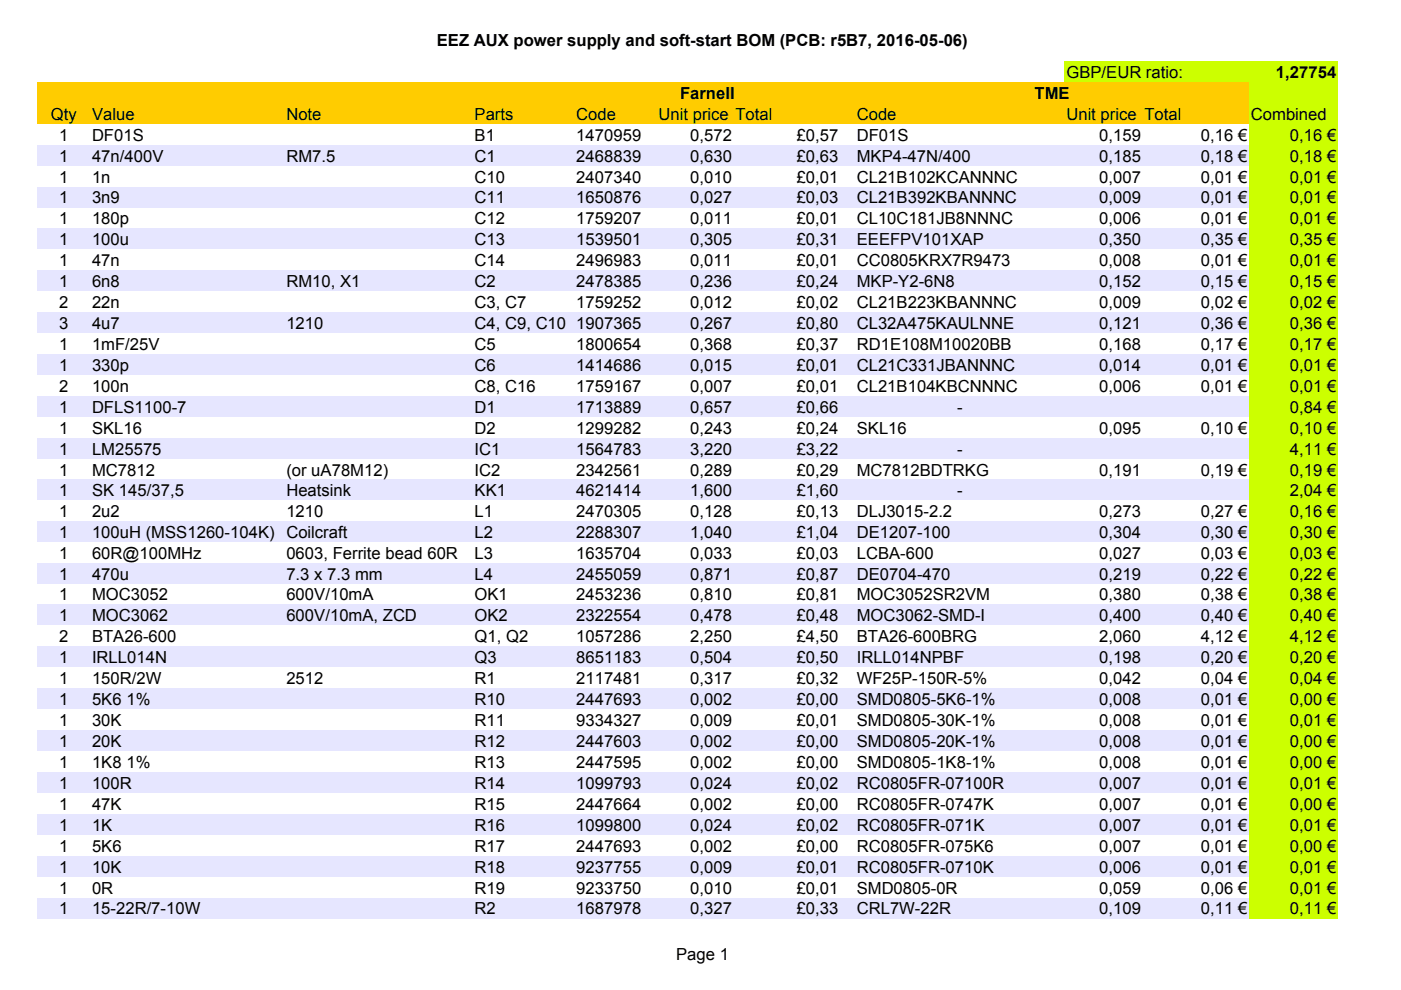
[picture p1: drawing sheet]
<svg xmlns="http://www.w3.org/2000/svg" width="297mm" height="210mm" viewBox="0 0 297 210" stroke-linecap="round" stroke-linejoin="round" font-family="sans-serif">
<defs><g id="words">
<g font-size="3.5">
<text x="92.6" y="9.7">EEZ AUX power supply and soft-start BOM (PCB: r5B7, 2016-05-06)</text>
<text x="226.1" y="16.5">GBP/EUR ratio:</text>
<text x="270.5" y="16.5">1,27754</text>
<text x="144.2" y="20.9">Farnell</text>
<text x="219.4" y="20.9">TME</text>
<text x="10.8" y="25.4">Qty</text>
<text x="12.6" y="29.8">1</text>
<text x="19.5" y="25.4">Value</text>
<text x="19.5" y="29.8">DF01S</text>
<text x="60.7" y="25.4">Note</text>
<text x="100.6" y="25.4">Parts</text>
<text x="100.6" y="29.8">B1</text>
<text x="122.2" y="25.4">Code</text>
<text x="122.2" y="29.8">1470959</text>
<text x="139.6" y="25.4">Unit price Total</text>
<text x="146.3" y="29.8">0,572</text>
<text x="168.9" y="29.8">£0,57</text>
<text x="181.6" y="25.4">Code</text>
<text x="181.6" y="29.8">DF01S</text>
<text x="226.1" y="25.4">Unit price Total</text>
<text x="233" y="29.8">0,159</text>
<text x="254.6" y="29.8">0,16 €</text>
<text x="265.2" y="25.4">Combined</text>
<text x="273.5" y="29.8">0,16 €</text>
<text x="12.6" y="34.3">1</text>
<text x="19.5" y="34.3">47n/400V</text>
<text x="60.7" y="34.3">RM7.5</text>
<text x="100.6" y="34.3">C1</text>
<text x="122.2" y="34.3">2468839</text>
<text x="146.3" y="34.3">0,630</text>
<text x="168.9" y="34.3">£0,63</text>
<text x="181.6" y="34.3">MKP4-47N/400</text>
<text x="233" y="34.3">0,185</text>
<text x="254.6" y="34.3">0,18 €</text>
<text x="273.5" y="34.3">0,18 €</text>
<text x="12.6" y="38.7">1</text>
<text x="19.5" y="38.7">1n</text>
<text x="100.6" y="38.7">C10</text>
<text x="122.2" y="38.7">2407340</text>
<text x="146.3" y="38.7">0,010</text>
<text x="168.9" y="38.7">£0,01</text>
<text x="181.6" y="38.7">CL21B102KCANNNC</text>
<text x="233" y="38.7">0,007</text>
<text x="254.6" y="38.7">0,01 €</text>
<text x="273.5" y="38.7">0,01 €</text>
<text x="12.6" y="43.1">1</text>
<text x="12.6" y="47.6">1</text>
<text x="19.5" y="43.1">3n9</text>
<text x="19.5" y="47.6">180p</text>
<text x="100.6" y="43.1">C11</text>
<text x="100.6" y="47.6">C12</text>
<text x="122.2" y="43.1">1650876</text>
<text x="122.2" y="47.6">1759207</text>
<text x="146.3" y="43.1">0,027</text>
<text x="146.3" y="47.6">0,011</text>
<text x="168.9" y="43.1">£0,03</text>
<text x="168.9" y="47.6">£0,01</text>
<text x="181.6" y="43.1">CL21B392KBANNNC</text>
<text x="181.6" y="47.6">CL10C181JB8NNNC</text>
<text x="233" y="43.1">0,009</text>
<text x="233" y="47.6">0,006</text>
<text x="254.6" y="43.1">0,01 €</text>
<text x="254.6" y="47.6">0,01 €</text>
<text x="273.5" y="43.1">0,01 €</text>
<text x="273.5" y="47.6">0,01 €</text>
<text x="12.6" y="52">1</text>
<text x="19.5" y="52">100u</text>
<text x="100.6" y="52">C13</text>
<text x="122.2" y="52">1539501</text>
<text x="146.3" y="52">0,305</text>
<text x="168.9" y="52">£0,31</text>
<text x="181.6" y="52">EEEFPV101XAP</text>
<text x="233" y="52">0,350</text>
<text x="254.6" y="52">0,35 €</text>
<text x="273.5" y="52">0,35 €</text>
<text x="12.6" y="56.4">1</text>
<text x="19.5" y="56.4">47n</text>
<text x="100.6" y="56.4">C14</text>
<text x="122.2" y="56.4">2496983</text>
<text x="146.3" y="56.4">0,011</text>
<text x="168.9" y="56.4">£0,01</text>
<text x="181.6" y="56.4">CC0805KRX7R9473</text>
<text x="233" y="56.4">0,008</text>
<text x="254.6" y="56.4">0,01 €</text>
<text x="273.5" y="56.4">0,01 €</text>
<text x="12.6" y="60.9">1</text>
<text x="12.6" y="65.3">2</text>
<text x="19.5" y="60.9">6n8</text>
<text x="19.5" y="65.3">22n</text>
<text x="60.7" y="60.9">RM10, X1</text>
<text x="100.6" y="60.9">C2</text>
<text x="100.6" y="65.3">C3, C7</text>
<text x="122.2" y="60.9">2478385</text>
<text x="122.2" y="65.3">1759252</text>
<text x="146.3" y="60.9">0,236</text>
<text x="146.3" y="65.3">0,012</text>
<text x="168.9" y="60.9">£0,24</text>
<text x="168.9" y="65.3">£0,02</text>
<text x="181.6" y="60.9">MKP-Y2-6N8</text>
<text x="181.6" y="65.3">CL21B223KBANNNC</text>
<text x="233" y="60.9">0,152</text>
<text x="233" y="65.3">0,009</text>
<text x="254.6" y="60.9">0,15 €</text>
<text x="254.6" y="65.3">0,02 €</text>
<text x="273.5" y="60.9">0,15 €</text>
<text x="273.5" y="65.3">0,02 €</text>
<text x="12.6" y="69.8">3</text>
<text x="19.5" y="69.8">4u7</text>
<text x="60.7" y="69.8">1210</text>
<text x="100.6" y="69.8">C4, C9, C10</text>
<text x="122.2" y="69.8">1907365</text>
<text x="146.3" y="69.8">0,267</text>
<text x="168.9" y="69.8">£0,80</text>
<text x="181.6" y="69.8">CL32A475KAULNNE</text>
<text x="233" y="69.8">0,121</text>
<text x="254.6" y="69.8">0,36 €</text>
<text x="273.5" y="69.8">0,36 €</text>
<text x="12.6" y="74.2">1</text>
<text x="19.5" y="74.2">1mF/25V</text>
<text x="100.6" y="74.2">C5</text>
<text x="122.2" y="74.2">1800654</text>
<text x="146.3" y="74.2">0,368</text>
<text x="168.9" y="74.2">£0,37</text>
<text x="181.6" y="74.2">RD1E108M10020BB</text>
<text x="233" y="74.2">0,168</text>
<text x="254.6" y="74.2">0,17 €</text>
<text x="273.5" y="74.2">0,17 €</text>
<text x="12.6" y="78.6">1</text>
<text x="12.6" y="83.1">2</text>
<text x="19.5" y="78.6">330p</text>
<text x="19.5" y="83.1">100n</text>
<text x="100.6" y="78.6">C6</text>
<text x="100.6" y="83.1">C8, C16</text>
<text x="122.2" y="78.6">1414686</text>
<text x="122.2" y="83.1">1759167</text>
<text x="146.3" y="78.6">0,015</text>
<text x="146.3" y="83.1">0,007</text>
<text x="168.9" y="78.6">£0,01</text>
<text x="168.9" y="83.1">£0,01</text>
<text x="181.6" y="78.6">CL21C331JBANNNC</text>
<text x="181.6" y="83.1">CL21B104KBCNNNC</text>
<text x="233" y="78.6">0,014</text>
<text x="233" y="83.1">0,006</text>
<text x="254.6" y="78.6">0,01 €</text>
<text x="254.6" y="83.1">0,01 €</text>
<text x="273.5" y="78.6">0,01 €</text>
<text x="273.5" y="83.1">0,01 €</text>
<text x="12.6" y="87.5">1</text>
<text x="19.5" y="87.5">DFLS1100-7</text>
<text x="100.6" y="87.5">D1</text>
<text x="122.2" y="87.5">1713889</text>
<text x="146.3" y="87.5">0,657</text>
<text x="168.9" y="87.5">£0,66</text>
<text x="202.9" y="87.5">-</text>
<text x="273.5" y="87.5">0,84 €</text>
<text x="12.6" y="92">1</text>
<text x="19.5" y="92">SKL16</text>
<text x="100.6" y="92">D2</text>
<text x="122.2" y="92">1299282</text>
<text x="146.3" y="92">0,243</text>
<text x="168.9" y="92">£0,24</text>
<text x="181.6" y="92">SKL16</text>
<text x="233" y="92">0,095</text>
<text x="254.6" y="92">0,10 €</text>
<text x="273.5" y="92">0,10 €</text>
<text x="12.6" y="96.4">1</text>
<text x="12.6" y="100.9">1</text>
<text x="19.5" y="96.4">LM25575</text>
<text x="19.5" y="100.9">MC7812</text>
<text x="60.7" y="100.9">(or uA78M12)</text>
<text x="100.6" y="96.4">IC1</text>
<text x="100.6" y="100.9">IC2</text>
<text x="122.2" y="96.4">1564783</text>
<text x="122.2" y="100.9">2342561</text>
<text x="146.3" y="96.4">3,220</text>
<text x="146.3" y="100.9">0,289</text>
<text x="168.9" y="96.4">£3,22</text>
<text x="168.9" y="100.9">£0,29</text>
<text x="181.6" y="100.9">MC7812BDTRKG</text>
<text x="202.9" y="96.4">-</text>
<text x="233" y="100.9">0,191</text>
<text x="254.6" y="100.9">0,19 €</text>
<text x="273.5" y="96.4">4,11 €</text>
<text x="273.5" y="100.9">0,19 €</text>
<text x="12.6" y="105.1">1</text>
<text x="19.5" y="105.1">SK 145/37,5</text>
<text x="60.7" y="105.1">Heatsink</text>
<text x="100.6" y="105.1">KK1</text>
<text x="122.2" y="105.1">4621414</text>
<text x="146.3" y="105.1">1,600</text>
<text x="168.9" y="105.1">£1,60</text>
<text x="202.9" y="105.1">-</text>
<text x="273.5" y="105.1">2,04 €</text>
<text x="12.6" y="109.5">1</text>
<text x="12.6" y="114">1</text>
<text x="19.5" y="109.5">2u2</text>
<text x="19.5" y="114">100uH (MSS1260-104K)</text>
<text x="60.7" y="109.5">1210</text>
<text x="60.7" y="114">Coilcraft</text>
<text x="100.6" y="109.5">L1</text>
<text x="100.6" y="114">L2</text>
<text x="122.2" y="109.5">2470305</text>
<text x="122.2" y="114">2288307</text>
<text x="146.3" y="109.5">0,128</text>
<text x="146.3" y="114">1,040</text>
<text x="168.9" y="109.5">£0,13</text>
<text x="168.9" y="114">£1,04</text>
<text x="181.6" y="109.5">DLJ3015-2.2</text>
<text x="181.6" y="114">DE1207-100</text>
<text x="233" y="109.5">0,273</text>
<text x="233" y="114">0,304</text>
<text x="254.6" y="109.5">0,27 €</text>
<text x="254.6" y="114">0,30 €</text>
<text x="273.5" y="109.5">0,16 €</text>
<text x="273.5" y="114">0,30 €</text>
<text x="12.6" y="118.4">1</text>
<text x="19.5" y="118.4">60R@100MHz</text>
<text x="60.7" y="118.4">0603, Ferrite bead 60R</text>
<text x="100.6" y="118.4">L3</text>
<text x="122.2" y="118.4">1635704</text>
<text x="146.3" y="118.4">0,033</text>
<text x="168.9" y="118.4">£0,03</text>
<text x="181.6" y="118.4">LCBA-600</text>
<text x="233" y="118.4">0,027</text>
<text x="254.6" y="118.4">0,03 €</text>
<text x="273.5" y="118.4">0,03 €</text>
<text x="12.6" y="122.9">1</text>
<text x="19.5" y="122.9">470u</text>
<text x="60.7" y="122.9">7.3 x 7.3 mm</text>
<text x="100.6" y="122.9">L4</text>
<text x="122.2" y="122.9">2455059</text>
<text x="146.3" y="122.9">0,871</text>
<text x="168.9" y="122.9">£0,87</text>
<text x="181.6" y="122.9">DE0704-470</text>
<text x="233" y="122.9">0,219</text>
<text x="254.6" y="122.9">0,22 €</text>
<text x="273.5" y="122.9">0,22 €</text>
<text x="12.6" y="127.3">1</text>
<text x="12.6" y="131.7">1</text>
<text x="19.5" y="127.3">MOC3052</text>
<text x="19.5" y="131.7">MOC3062</text>
<text x="60.7" y="127.3">600V/10mA</text>
<text x="60.7" y="131.7">600V/10mA, ZCD</text>
<text x="100.6" y="127.3">OK1</text>
<text x="100.6" y="131.7">OK2</text>
<text x="122.2" y="127.3">2453236</text>
<text x="122.2" y="131.7">2322554</text>
<text x="146.3" y="127.3">0,810</text>
<text x="146.3" y="131.7">0,478</text>
<text x="168.9" y="127.3">£0,81</text>
<text x="168.9" y="131.7">£0,48</text>
<text x="181.6" y="127.3">MOC3052SR2VM</text>
<text x="181.6" y="131.7">MOC3062-SMD-I</text>
<text x="233" y="127.3">0,380</text>
<text x="233" y="131.7">0,400</text>
<text x="254.6" y="127.3">0,38 €</text>
<text x="254.6" y="131.7">0,40 €</text>
<text x="273.5" y="127.3">0,38 €</text>
<text x="273.5" y="131.7">0,40 €</text>
<text x="12.6" y="136.2">2</text>
<text x="19.5" y="136.2">BTA26-600</text>
<text x="100.6" y="136.2">Q1, Q2</text>
<text x="122.2" y="136.2">1057286</text>
<text x="146.3" y="136.2">2,250</text>
<text x="168.9" y="136.2">£4,50</text>
<text x="181.6" y="136.2">BTA26-600BRG</text>
<text x="233" y="136.2">2,060</text>
<text x="254.6" y="136.2">4,12 €</text>
<text x="273.5" y="136.2">4,12 €</text>
<text x="12.6" y="140.6">1</text>
<text x="19.5" y="140.6">IRLL014N</text>
<text x="100.6" y="140.6">Q3</text>
<text x="122.2" y="140.6">8651183</text>
<text x="146.3" y="140.6">0,504</text>
<text x="168.9" y="140.6">£0,50</text>
<text x="181.6" y="140.6">IRLL014NPBF</text>
<text x="233" y="140.6">0,198</text>
<text x="254.6" y="140.6">0,20 €</text>
<text x="273.5" y="140.6">0,20 €</text>
<text x="12.6" y="145.1">1</text>
<text x="12.6" y="149.5">1</text>
<text x="19.5" y="145.1">150R/2W</text>
<text x="19.5" y="149.5">5K6 1%</text>
<text x="60.7" y="145.1">2512</text>
<text x="100.6" y="145.1">R1</text>
<text x="100.6" y="149.5">R10</text>
<text x="122.2" y="145.1">2117481</text>
<text x="122.2" y="149.5">2447693</text>
<text x="146.3" y="145.1">0,317</text>
<text x="146.3" y="149.5">0,002</text>
<text x="168.9" y="145.1">£0,32</text>
<text x="168.9" y="149.5">£0,00</text>
<text x="181.6" y="145.1">WF25P-150R-5%</text>
<text x="181.6" y="149.5">SMD0805-5K6-1%</text>
<text x="233" y="145.1">0,042</text>
<text x="233" y="149.5">0,008</text>
<text x="254.6" y="145.1">0,04 €</text>
<text x="254.6" y="149.5">0,01 €</text>
<text x="273.5" y="145.1">0,04 €</text>
<text x="273.5" y="149.5">0,00 €</text>
<text x="12.6" y="154">1</text>
<text x="19.5" y="154">30K</text>
<text x="100.6" y="154">R11</text>
<text x="122.2" y="154">9334327</text>
<text x="146.3" y="154">0,009</text>
<text x="168.9" y="154">£0,01</text>
<text x="181.6" y="154">SMD0805-30K-1%</text>
<text x="233" y="154">0,008</text>
<text x="254.6" y="154">0,01 €</text>
<text x="273.5" y="154">0,01 €</text>
<text x="12.6" y="158.4">1</text>
<text x="19.5" y="158.4">20K</text>
<text x="100.6" y="158.4">R12</text>
<text x="122.2" y="158.4">2447603</text>
<text x="146.3" y="158.4">0,002</text>
<text x="168.9" y="158.4">£0,00</text>
<text x="181.6" y="158.4">SMD0805-20K-1%</text>
<text x="233" y="158.4">0,008</text>
<text x="254.6" y="158.4">0,01 €</text>
<text x="273.5" y="158.4">0,00 €</text>
<text x="12.6" y="162.8">1</text>
<text x="12.6" y="167.3">1</text>
<text x="19.5" y="162.8">1K8 1%</text>
<text x="19.5" y="167.3">100R</text>
<text x="100.6" y="162.8">R13</text>
<text x="100.6" y="167.3">R14</text>
<text x="122.2" y="162.8">2447595</text>
<text x="122.2" y="167.3">1099793</text>
<text x="146.3" y="162.8">0,002</text>
<text x="146.3" y="167.3">0,024</text>
<text x="168.9" y="162.8">£0,00</text>
<text x="168.9" y="167.3">£0,02</text>
<text x="181.6" y="162.8">SMD0805-1K8-1%</text>
<text x="181.6" y="167.3">RC0805FR-07100R</text>
<text x="233" y="162.8">0,008</text>
<text x="233" y="167.3">0,007</text>
<text x="254.6" y="162.8">0,01 €</text>
<text x="254.6" y="167.3">0,01 €</text>
<text x="273.5" y="162.8">0,00 €</text>
<text x="273.5" y="167.3">0,01 €</text>
<text x="12.6" y="171.7">1</text>
<text x="19.5" y="171.7">47K</text>
<text x="100.6" y="171.7">R15</text>
<text x="122.2" y="171.7">2447664</text>
<text x="146.3" y="171.7">0,002</text>
<text x="168.9" y="171.7">£0,00</text>
<text x="181.6" y="171.7">RC0805FR-0747K</text>
<text x="233" y="171.7">0,007</text>
<text x="254.6" y="171.7">0,01 €</text>
<text x="273.5" y="171.7">0,00 €</text>
<text x="12.6" y="176.1">1</text>
<text x="19.5" y="176.1">1K</text>
<text x="100.6" y="176.1">R16</text>
<text x="122.2" y="176.1">1099800</text>
<text x="146.3" y="176.1">0,024</text>
<text x="168.9" y="176.1">£0,02</text>
<text x="181.6" y="176.1">RC0805FR-071K</text>
<text x="233" y="176.1">0,007</text>
<text x="254.6" y="176.1">0,01 €</text>
<text x="273.5" y="176.1">0,01 €</text>
<text x="12.6" y="180.6">1</text>
<text x="12.6" y="185">1</text>
<text x="19.5" y="180.6">5K6</text>
<text x="19.5" y="185">10K</text>
<text x="100.6" y="180.6">R17</text>
<text x="100.6" y="185">R18</text>
<text x="122.2" y="180.6">2447693</text>
<text x="122.2" y="185">9237755</text>
<text x="146.3" y="180.6">0,002</text>
<text x="146.3" y="185">0,009</text>
<text x="168.9" y="180.6">£0,00</text>
<text x="168.9" y="185">£0,01</text>
<text x="181.6" y="180.6">RC0805FR-075K6</text>
<text x="181.6" y="185">RC0805FR-0710K</text>
<text x="233" y="180.6">0,007</text>
<text x="233" y="185">0,006</text>
<text x="254.6" y="180.6">0,01 €</text>
<text x="254.6" y="185">0,01 €</text>
<text x="273.5" y="180.6">0,00 €</text>
<text x="273.5" y="185">0,01 €</text>
<text x="12.6" y="189.5">1</text>
<text x="19.5" y="189.5">0R</text>
<text x="100.6" y="189.5">R19</text>
<text x="122.2" y="189.5">9233750</text>
<text x="146.3" y="189.5">0,010</text>
<text x="168.9" y="189.5">£0,01</text>
<text x="181.6" y="189.5">SMD0805-0R</text>
<text x="233" y="189.5">0,059</text>
<text x="254.6" y="189.5">0,06 €</text>
<text x="273.5" y="189.5">0,01 €</text>
<text x="12.6" y="193.9">1</text>
<text x="19.5" y="193.9">15-22R/7-10W</text>
<text x="100.6" y="193.9">R2</text>
<text x="122.2" y="193.9">1687978</text>
<text x="146.3" y="193.9">0,327</text>
<text x="168.9" y="193.9">£0,33</text>
<text x="181.6" y="193.9">CRL7W-22R</text>
<text x="233" y="193.9">0,109</text>
<text x="254.6" y="193.9">0,11 €</text>
<text x="273.5" y="193.9">0,11 €</text>
<text x="143.3" y="203.6">Page 1</text>
</g>
</g></defs>
<path d="M225.7 12.9h58v4.5h-58z" fill-rule="evenodd" fill="#cf0"/>
<path d="M7.9 17.4h256.9v8.8h-256.9z" fill-rule="evenodd" fill="#fc0"/>
<g fill="#cf0">
<path d="M264.9 17.4h18.8v8.8h-18.8z" fill-rule="evenodd"/>
<path d="M264.9 26.2h18.8v4.5h-18.8z" fill-rule="evenodd"/>
</g>
<path d="M7.9 30.7h256.9v4.4h-256.9z" fill-rule="evenodd" fill="#e6e6ff"/>
<path d="M264.9 30.7h18.8v4.4h-18.8z" fill-rule="evenodd" fill="#cf0"/>
<path d="M121.8 35.1h143.1v4.4h-143.1z" fill-rule="evenodd" fill="#fff"/>
<path d="M264.9 35.1h18.8v4.4h-18.8z" fill-rule="evenodd" fill="#cf0"/>
<path d="M7.9 39.6h256.9v4.4h-256.9z" fill-rule="evenodd" fill="#e6e6ff"/>
<g fill="#cf0">
<path d="M264.9 39.6h18.8v4.4h-18.8z" fill-rule="evenodd"/>
<path d="M264.9 44h18.8v4.4h-18.8z" fill-rule="evenodd"/>
</g>
<path d="M7.9 48.4h256.9v4.4h-256.9z" fill-rule="evenodd" fill="#e6e6ff"/>
<g fill="#cf0">
<path d="M264.9 48.4h18.8v4.4h-18.8z" fill-rule="evenodd"/>
<path d="M264.9 52.9h18.8v4.4h-18.8z" fill-rule="evenodd"/>
</g>
<path d="M7.9 57.3h256.9v4.4h-256.9z" fill-rule="evenodd" fill="#e6e6ff"/>
<g fill="#cf0">
<path d="M264.9 57.3h18.8v4.4h-18.8z" fill-rule="evenodd"/>
<path d="M264.9 61.8h18.8v4.4h-18.8z" fill-rule="evenodd"/>
</g>
<path d="M7.9 66.2h256.9v4.4h-256.9z" fill-rule="evenodd" fill="#e6e6ff"/>
<g fill="#cf0">
<path d="M264.9 66.2h18.8v4.4h-18.8z" fill-rule="evenodd"/>
<path d="M264.9 70.7h18.8v4.4h-18.8z" fill-rule="evenodd"/>
</g>
<path d="M7.9 75.1h256.9v4.4h-256.9z" fill-rule="evenodd" fill="#e6e6ff"/>
<g fill="#cf0">
<path d="M264.9 75.1h18.8v4.4h-18.8z" fill-rule="evenodd"/>
<path d="M264.9 79.5h18.8v4.4h-18.8z" fill-rule="evenodd"/>
</g>
<path d="M7.9 84h256.9v4.4h-256.9z" fill-rule="evenodd" fill="#e6e6ff"/>
<g fill="#cf0">
<path d="M264.9 84h18.8v4.4h-18.8z" fill-rule="evenodd"/>
<path d="M264.9 88.4h18.8v4.4h-18.8z" fill-rule="evenodd"/>
</g>
<path d="M7.9 92.9h256.9v4.4h-256.9z" fill-rule="evenodd" fill="#e6e6ff"/>
<g fill="#cf0">
<path d="M264.9 92.9h18.8v4.4h-18.8z" fill-rule="evenodd"/>
<path d="M264.9 97.3h18.8v4.2h-18.8z" fill-rule="evenodd"/>
</g>
<path d="M7.9 101.5h256.9v4.4h-256.9z" fill-rule="evenodd" fill="#e6e6ff"/>
<g fill="#cf0">
<path d="M264.9 101.5h18.8v4.4h-18.8z" fill-rule="evenodd"/>
<path d="M264.9 106h18.8v4.4h-18.8z" fill-rule="evenodd"/>
</g>
<path d="M7.9 110.4h256.9v4.4h-256.9z" fill-rule="evenodd" fill="#e6e6ff"/>
<g fill="#cf0">
<path d="M264.9 110.4h18.8v4.4h-18.8z" fill-rule="evenodd"/>
<path d="M264.9 114.9h18.8v4.4h-18.8z" fill-rule="evenodd"/>
</g>
<path d="M7.9 119.3h256.9v4.4h-256.9z" fill-rule="evenodd" fill="#e6e6ff"/>
<g fill="#cf0">
<path d="M264.9 119.3h18.8v4.4h-18.8z" fill-rule="evenodd"/>
<path d="M264.9 123.8h18.8v4.4h-18.8z" fill-rule="evenodd"/>
</g>
<path d="M7.9 128.2h256.9v4.4h-256.9z" fill-rule="evenodd" fill="#e6e6ff"/>
<g fill="#cf0">
<path d="M264.9 128.2h18.8v4.4h-18.8z" fill-rule="evenodd"/>
<path d="M264.9 132.6h18.8v4.4h-18.8z" fill-rule="evenodd"/>
</g>
<path d="M7.9 137.1h256.9v4.4h-256.9z" fill-rule="evenodd" fill="#e6e6ff"/>
<g fill="#cf0">
<path d="M264.9 137.1h18.8v4.4h-18.8z" fill-rule="evenodd"/>
<path d="M264.9 141.5h18.8v4.4h-18.8z" fill-rule="evenodd"/>
</g>
<path d="M7.9 145.9h256.9v4.5h-256.9z" fill-rule="evenodd" fill="#e6e6ff"/>
<g fill="#cf0">
<path d="M264.9 145.9h18.8v4.5h-18.8z" fill-rule="evenodd"/>
<path d="M264.9 150.4h18.8v4.4h-18.8z" fill-rule="evenodd"/>
</g>
<path d="M7.9 154.8h256.9v4.4h-256.9z" fill-rule="evenodd" fill="#e6e6ff"/>
<g fill="#cf0">
<path d="M264.9 154.8h18.8v4.4h-18.8z" fill-rule="evenodd"/>
<path d="M264.9 159.2h18.8v4.5h-18.8z" fill-rule="evenodd"/>
</g>
<path d="M7.9 163.7h256.9v4.4h-256.9z" fill-rule="evenodd" fill="#e6e6ff"/>
<g fill="#cf0">
<path d="M264.9 163.7h18.8v4.4h-18.8z" fill-rule="evenodd"/>
<path d="M264.9 168.1h18.8v4.4h-18.8z" fill-rule="evenodd"/>
</g>
<path d="M7.9 172.6h256.9v4.4h-256.9z" fill-rule="evenodd" fill="#e6e6ff"/>
<g fill="#cf0">
<path d="M264.9 172.6h18.8v4.4h-18.8z" fill-rule="evenodd"/>
<path d="M264.9 177h18.8v4.4h-18.8z" fill-rule="evenodd"/>
</g>
<path d="M7.9 181.5h256.9v4.4h-256.9z" fill-rule="evenodd" fill="#e6e6ff"/>
<g fill="#cf0">
<path d="M264.9 181.5h18.8v4.4h-18.8z" fill-rule="evenodd"/>
<path d="M264.9 185.9h18.8v4.4h-18.8z" fill-rule="evenodd"/>
</g>
<path d="M7.9 190.3h256.9v4.4h-256.9z" fill-rule="evenodd" fill="#e6e6ff"/>
<path d="M264.9 190.3h18.8v4.4h-18.8z" fill-rule="evenodd" fill="#cf0"/>
<use href="#words"/>
</svg>
